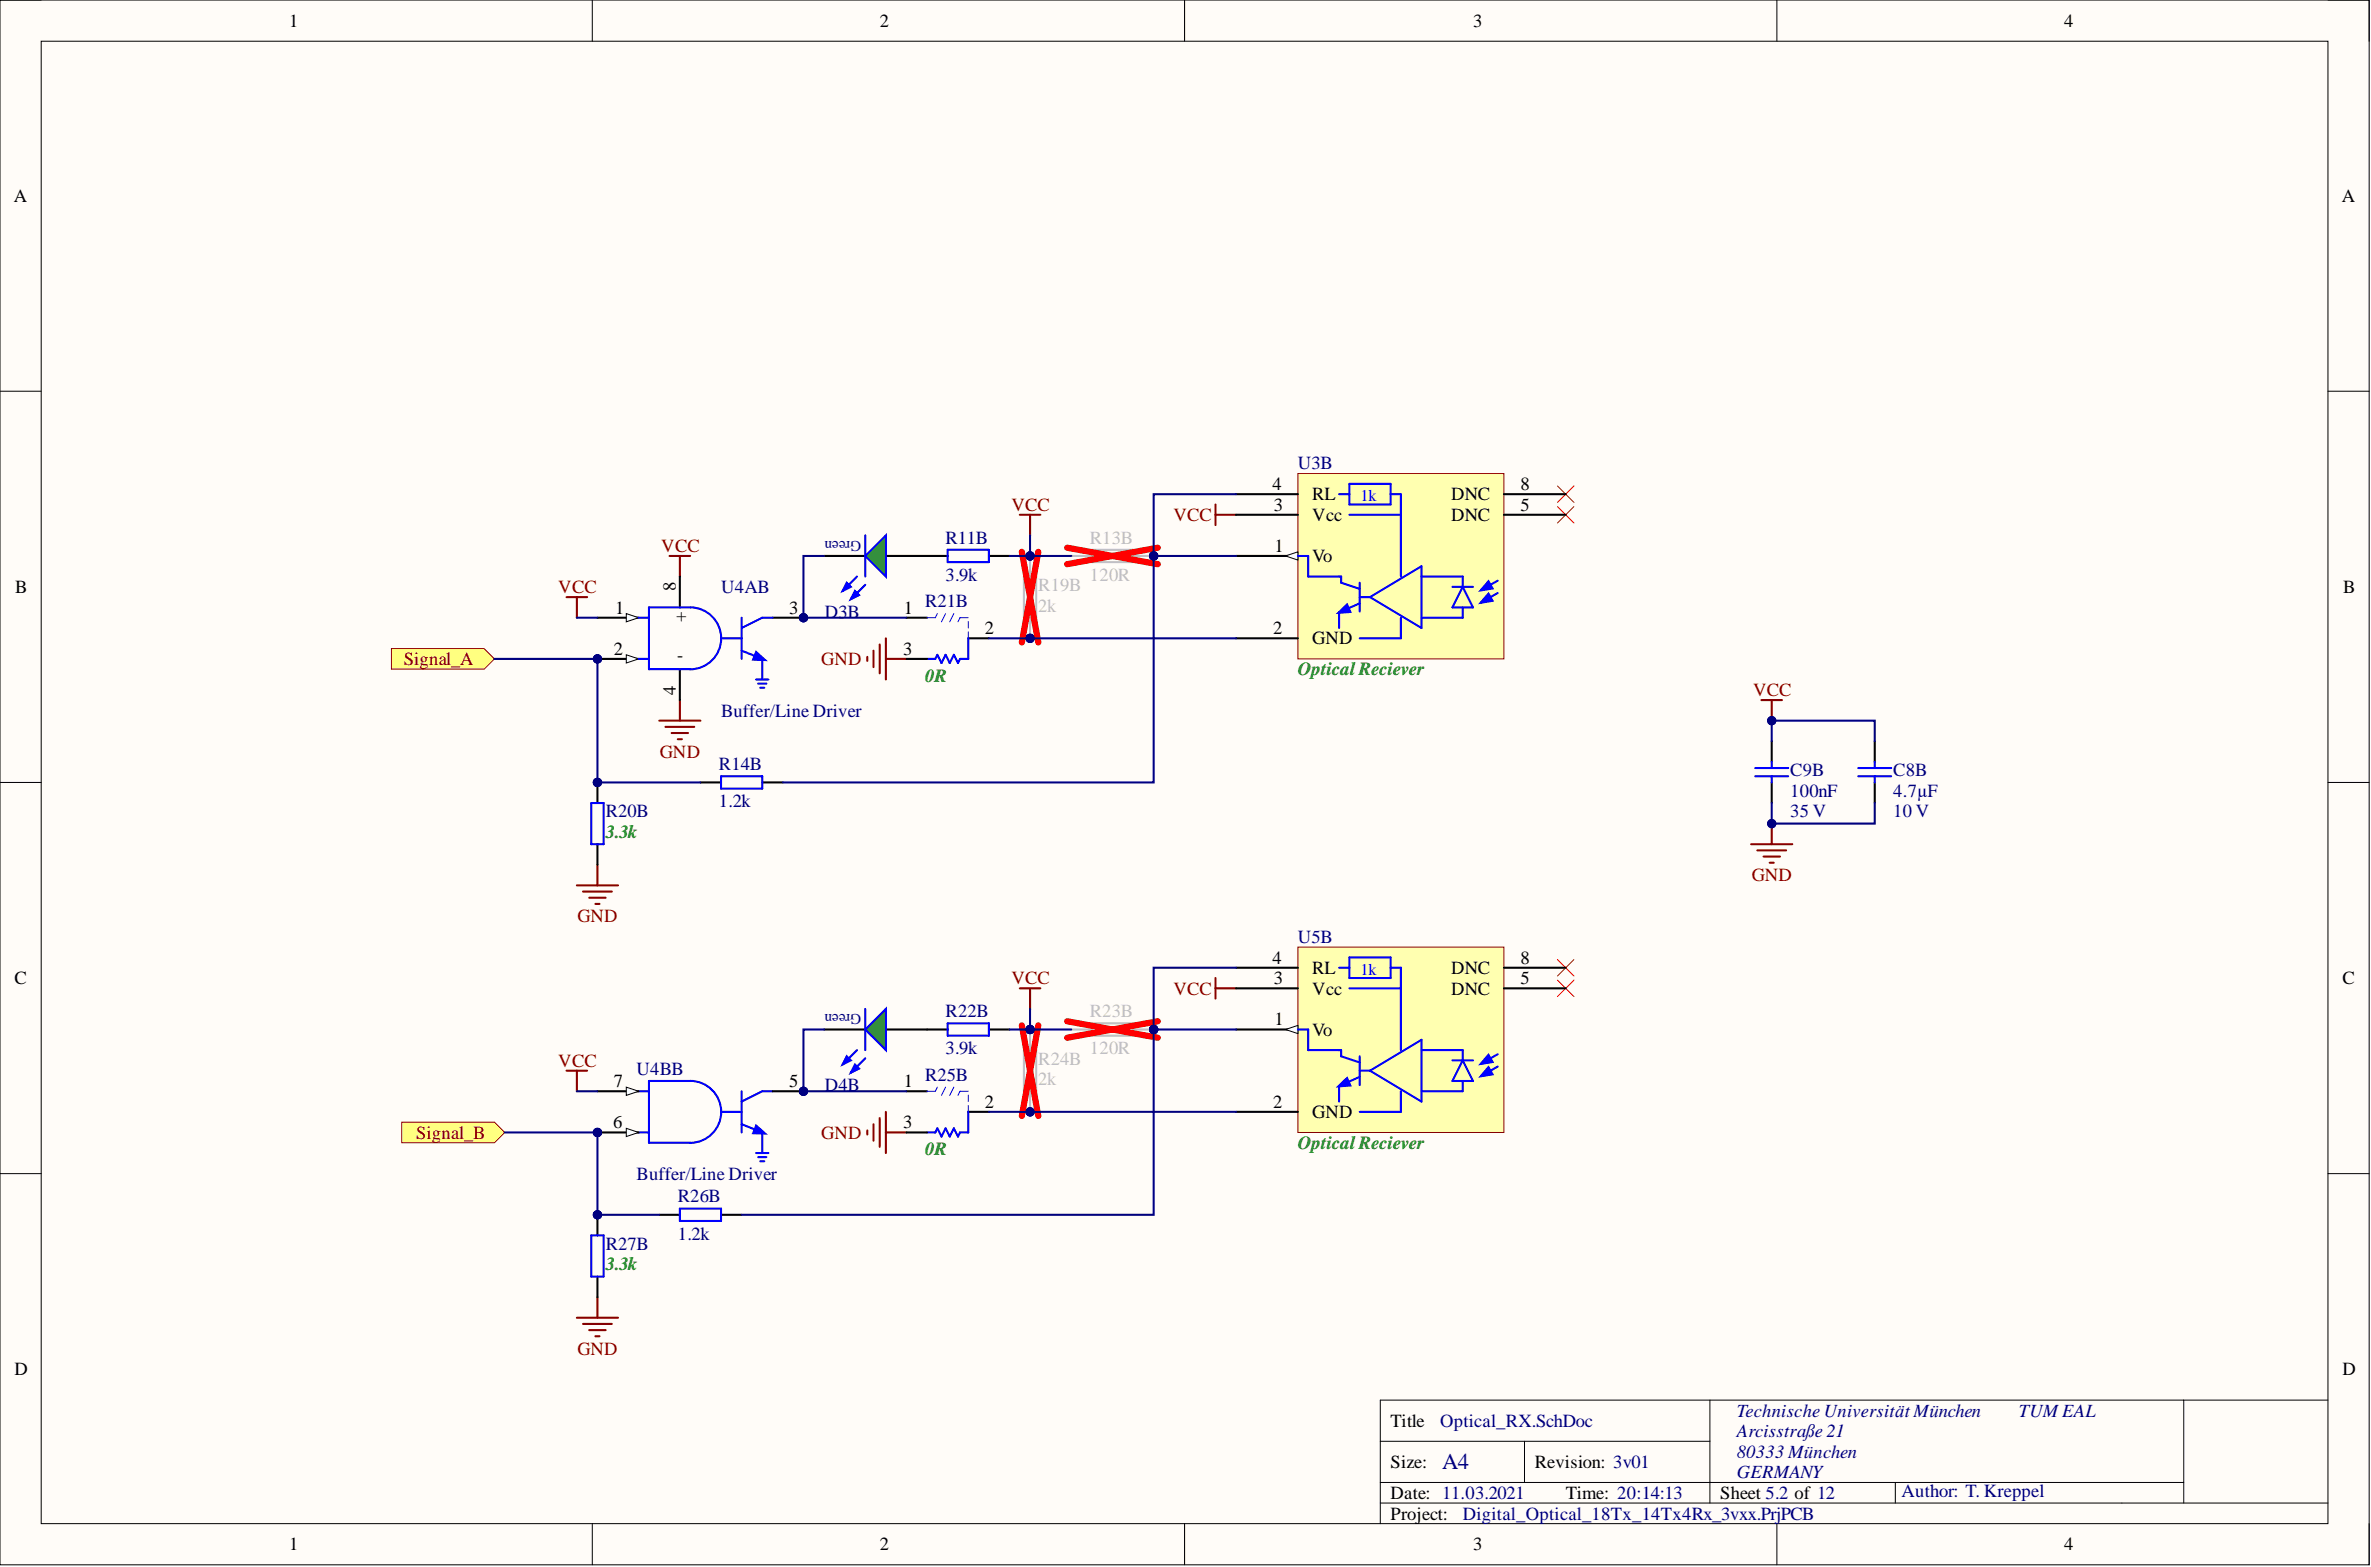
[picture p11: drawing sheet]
<svg xmlns="http://www.w3.org/2000/svg" width="292mm" height="193mm" viewBox="0 0 292 193" stroke-linecap="round" stroke-linejoin="round" font-family="sans-serif">
<defs><g id="words">
<text font-size="2.8" fill="#000080" x="177.7" y="181">A4</text>
<g font-size="2.3">
<text x="35.6" y="3.3">1</text>
<text x="108.4" y="3.3">2</text>
<text x="181.5" y="3.3">3</text>
<text x="254.3" y="3.3">4</text>
<text x="1.7" y="24.9">A</text>
<text x="288.5" y="24.9">A</text>
<text x="156.8" y="60.3">4</text>
<text x="156.9" y="62.9">3</text>
<text x="161.7" y="61.6">RL</text>
<text x="161.7" y="64.2">Vcc</text>
<text x="178.8" y="64.2">DNC</text>
<text x="178.8" y="61.6">DNC</text>
<text x="187.3" y="62.9">5</text>
<text x="187.3" y="60.3">8</text>
<text x="157" y="68">1</text>
<text x="161.7" y="69.2">Vo</text>
<text x="1.9" y="73">B</text>
<text x="75.8" y="75.6">1</text>
<text x="83.2" y="72.8" transform="rotate(-90 83.2 72.8)">8</text>
<text x="84.5" y="76.6" transform="rotate(-90 84.5 76.6)">+</text>
<text x="97.2" y="75.6">3</text>
<text x="111.3" y="75.6">1</text>
<text x="288.7" y="73">B</text>
<text x="75.6" y="80.6">2</text>
<text x="83.4" y="81.4">-</text>
<text x="111.3" y="80.6">3</text>
<text x="121.3" y="78.1">2</text>
<text x="156.9" y="78.1">2</text>
<text x="161.7" y="79.4">GND</text>
<text x="83.2" y="85.5" transform="rotate(-90 83.2 85.5)">4</text>
<text x="156.8" y="118.7">4</text>
<text x="161.7" y="119.9">RL</text>
<text x="178.8" y="119.9">DNC</text>
<text x="187.3" y="118.7">8</text>
<text x="1.8" y="121.2">C</text>
<text x="156.9" y="121.2">3</text>
<text x="161.7" y="122.5">Vcc</text>
<text x="178.8" y="122.5">DNC</text>
<text x="187.3" y="121.2">5</text>
<text x="288.6" y="121.2">C</text>
<text x="157" y="126.3">1</text>
<text x="161.7" y="127.5">Vo</text>
<text x="75.6" y="133.9">7</text>
<text x="97.2" y="133.9">5</text>
<text x="111.3" y="133.9">1</text>
<text x="121.3" y="136.4">2</text>
<text x="156.9" y="136.4">2</text>
<text x="161.7" y="137.7">GND</text>
<text x="75.5" y="138.9">6</text>
<text x="111.3" y="138.9">3</text>
<text x="1.8" y="169.4">D</text>
<text x="288.6" y="169.4">D</text>
<text x="171.3" y="175.7">Title</text>
<text x="171.3" y="180.8">Size:</text>
<text x="171.3" y="184.6">Date: 11.03.2021</text>
<text x="189.1" y="180.8">Revision: 3v01</text>
<text x="192.9" y="184.6">Time: 20:14:13</text>
<text x="211.9" y="184.6">Sheet 5.2 of 12</text>
<text x="35.6" y="190.9">1</text>
<text x="108.4" y="190.9">2</text>
<text x="171.3" y="187.1">Project:</text>
<text x="181.5" y="190.9">3</text>
<text x="254.3" y="190.9">4</text>
</g>
<g font-size="2.3" fill="#000080">
<text x="159.9" y="57.8">U3B</text>
<text x="116.5" y="66.9">R11B</text>
<text x="116.5" y="71.5">3.9k</text>
<text x="88.8" y="73">U4AB</text>
<text x="101.6" y="76.1">D3B</text>
<text x="114" y="74.8">R21B</text>
<text x="88.8" y="88.2">Buffer/Line Driver</text>
<text x="88.6" y="94.8">R14B</text>
<text x="220.6" y="95.6">C9B</text>
<text x="233.2" y="95.6">C8B</text>
<text x="74.6" y="100.7">R20B</text>
<text x="88.6" y="99.4">1.2k</text>
<text x="220.6" y="98.1">100nF</text>
<text x="220.6" y="100.7">35 V</text>
<text x="233.2" y="98.1">4.7µF</text>
<text x="233.2" y="100.7">10 V</text>
<text x="159.9" y="116.1">U5B</text>
<text x="116.5" y="125.3">R22B</text>
<text x="116.5" y="129.8">3.9k</text>
<text x="78.4" y="132.4">U4BB</text>
<text x="101.6" y="134.4">D4B</text>
<text x="114" y="133.1">R25B</text>
<text x="78.4" y="145.3">Buffer/Line Driver</text>
<text x="83.5" y="148.1">R26B</text>
<text x="74.6" y="153.9">R27B</text>
<text x="83.5" y="152.6">1.2k</text>
<text x="177.4" y="175.7">Optical_RX.SchDoc</text>
<text x="214" y="177">Arcisstraße 21</text>
<text x="214" y="179.5">80333 München</text>
<text x="214" y="174.4">Technische Universität München</text>
<text x="248.7" y="174.4">TUMEAL</text>
<text x="214" y="182.1">GERMANY</text>
<text x="234.3" y="184.3">Author: T. Kreppel</text>
<text x="180.2" y="187.1">Digital_Optical_18Tx_14Tx4Rx_3vxx.PrjPCB</text>
</g>
<g font-size="2.3" fill="#800000">
<text x="124.6" y="62.9">VCC</text>
<text x="144.6" y="64.2">VCC</text>
<text x="81.5" y="68">VCC</text>
<text x="68.8" y="73">VCC</text>
<text x="49.7" y="81.9">Signal_A</text>
<text x="101.2" y="81.9">GND</text>
<text x="216" y="85.7">VCC</text>
<text x="81.3" y="93.3">GND</text>
<text x="71.1" y="113.6">GND</text>
<text x="215.8" y="108.5">GND</text>
<text x="124.6" y="121.2">VCC</text>
<text x="144.6" y="122.5">VCC</text>
<text x="68.8" y="131.3">VCC</text>
<text x="51.3" y="140.2">Signal_B</text>
<text x="101.2" y="140.2">GND</text>
<text x="71.1" y="166.8">GND</text>
</g>
<g font-size="2.3" fill="#bfbebc">
<text x="134.3" y="66.9">R13B</text>
<text x="134.3" y="71.5">120R</text>
<text x="127.9" y="72.8">R19B</text>
<text x="127.9" y="75.3">2k</text>
<text x="134.3" y="125.3">R23B</text>
<text x="127.9" y="131.1">R24B</text>
<text x="134.3" y="129.8">120R</text>
<text x="127.9" y="133.6">2k</text>
</g>
<g font-size="2.3" fill="#008000">
<text x="114" y="83.9">0R</text>
<text x="159.9" y="83.2">Optical Reciever</text>
<text x="74.6" y="103.2">3.3k</text>
<text x="114" y="142.2">0R</text>
<text x="159.9" y="141.5">Optical Reciever</text>
<text x="74.6" y="156.4">3.3k</text>
</g>
<g font-size="2" fill="#00f">
<text x="167.6" y="61.7">1k</text>
<text x="167.6" y="120">1k</text>
</g>
<g font-size="1.9" fill="#000080">
<text x="106.1" y="66.6" transform="rotate(-180 106.1 66.6)">Green</text>
<text x="106.1" y="124.9" transform="rotate(-180 106.1 124.9)">Green</text>
</g>
</g></defs>
<path d="M0 0h291.9v192.7h-291.9z" fill-rule="evenodd" fill="#fffcf8"/>
<path d="M0 0h291.9v192.7h-291.9z" fill="none" stroke="#000" stroke-width=".12"/>
<path d="M5.1 5.1h281.7v182.5h-281.7z" fill-rule="evenodd" fill="#fffcf8"/>
<g fill="none" stroke="#000" stroke-width=".12">
<path d="M0 0h5.1M5.1 5.1h281.7v182.5h-281.7zM73 0v5.1M145.9 0v5.1M218.9 0v5.1M286.8 0h5.1v5.1M0 48.2h5.1M286.8 48.2h5.1M0 96.4h5.1M286.8 96.4h5.1M0 144.5h5.1M286.8 144.5h5.1"/>
<path d="M170 177.5h40.7M187.8 177.5v5.1M210.7 172.4v12.7M269 172.4v12.7M286.8 172.4h-116.8v15.2M73 187.6v5.1M145.9 187.6v5.1M170 185.1h116.8M170 182.6h99M218.9 187.6v5.1M233.5 182.6v2.5M291.9 187.6v5.1"/>
</g>
<path d="M191.9 59.8l2 2.1M193.9 59.8l-2 2.1M191.9 62.4l2 2M193.9 62.4l-2 2" fill="none" stroke="#f00" stroke-width=".12"/>
<path d="M218.3 91.3v2.5M218.3 96.4v2.5" fill="none" stroke="#000" stroke-width=".25"/>
<path d="M216.2 95.6h4.1M216.2 94.6h4.1M218.3 93.8v.8M218.3 95.6v.8" fill="none" stroke="#00f" stroke-width=".25"/>
<path d="M215.7 104h5.1M216.5 104.7h3.5M217.3 105.5h2M218 106.2h.5M218.3 101.4v2.6" fill="none" stroke="#800000" stroke-width=".25"/>
<circle cx="218.3" cy="101.4" r=".51" fill="#000080"/>
<circle cx="218.3" cy="101.4" r=".51" fill="none" stroke="#000080" stroke-width=".12"/>
<path d="M217 86.2h2.5M218.3 86.2v2.5" fill="none" stroke="#800000" stroke-width=".25"/>
<circle cx="218.3" cy="88.7" r=".51" fill="#000080"/>
<circle cx="218.3" cy="88.7" r=".51" fill="none" stroke="#000080" stroke-width=".12"/>
<g fill="none" stroke="#800000" stroke-width=".25">
<path d="M82.5 68.5h2.5M83.8 68.5v2.5M125.6 63.4h2.6M126.9 63.4v2.5M149.7 62.1v2.6M149.7 63.4h2.6M81.2 88.7h5.1M82 89.5h3.5M82.7 90.3h2.1M83.5 91h.5M83.8 86.2v2.5M71.1 109h5"/>
<path d="M71.8 109.8h3.6M72.6 110.6h2M73.3 111.3h.6M73.6 106.5v2.5"/>
</g>
<path d="M86.3 96.4h2.5M93.9 96.4h2.5" fill="none" stroke="#000" stroke-width=".25"/>
<path d="M88.8 95.6h5.1v1.5h-5.1z" fill="none" stroke="#00f" stroke-width=".25"/>
<path d="M48.2 79.9h11.4l1.3 1.2-1.3 1.3h-11.4z" fill-rule="evenodd" fill="#ffff80"/>
<path d="M48.2 79.9h11.4l1.3 1.2-1.3 1.3h-11.4z" fill="none" stroke="#800000" stroke-width=".12"/>
<path d="M69.8 73.5h2.5M71.1 73.5v2.6" fill="none" stroke="#800000" stroke-width=".25"/>
<path d="M101.5 126.8h5.1M109.1 126.8h5.1" fill="none" stroke="#000" stroke-width=".25"/>
<path d="M106.6 126.8l2.5-2.6v5.1z" fill="#00bf00"/>
<path d="M105.6 129.3l-1.8 1.8M106.6 126.8l2.5-2.6v5.1z" fill="none" stroke="#00f" stroke-width=".25"/>
<path d="M104.3 130.1l.5 .5-1 .5z" fill="#00f"/>
<path d="M104.3 130.1l.5 .5-1 .5zM106.6 124.2v5.1M106.6 130.3l-1.8 1.8" fill="none" stroke="#00f" stroke-width=".25"/>
<path d="M105.3 131.1l.5 .5-1 .5z" fill="#00f"/>
<path d="M105.3 131.1l.5 .5-1 .5z" fill="none" stroke="#00f" stroke-width=".25"/>
<path d="M125.6 121.7h2.6M126.9 121.7v2.5" fill="none" stroke="#800000" stroke-width=".25"/>
<path d="M191.9 118.2l2 2M193.9 118.2l-2 2M191.9 120.7l2 2M193.9 120.7l-2 2" fill="none" stroke="#f00" stroke-width=".12"/>
<path d="M49.5 138.2h11.4l1.3 1.3-1.3 1.2h-11.4z" fill-rule="evenodd" fill="#ffff80"/>
<path d="M49.5 138.2h11.4l1.3 1.3-1.3 1.2h-11.4z" fill="none" stroke="#800000" stroke-width=".12"/>
<g fill="none" stroke="#800000" stroke-width=".25">
<path d="M69.8 131.9h2.5M71.1 131.9v2.5M106.9 139.2v.5M107.6 138.4v2.1M108.4 137.7v3.5M109.1 136.9v5.1M109.1 139.5h2.6M149.7 120.4v2.6M149.7 121.7h2.6M73.6 159.7v2.6M71.1 162.3h5M71.8 163h3.6"/>
<path d="M72.6 163.8h2M73.3 164.6h.6"/>
</g>
<path d="M81.2 149.6h2.6M88.8 149.6h2.6" fill="none" stroke="#000" stroke-width=".25"/>
<path d="M83.8 148.8h5v1.6h-5z" fill="none" stroke="#00f" stroke-width=".25"/>
<path d="M159.9 58.3h25.4v22.8h-25.4z" fill-rule="evenodd" fill="#ffffb0"/>
<path d="M159.9 58.3h25.4v22.8h-25.4z" fill="none" stroke="#800000" stroke-width=".12"/>
<path d="M152.3 60.9h7.6M152.3 63.4h7.6M152.3 78.6h7.6M152.3 68.5h7.6" fill="none" stroke="#000" stroke-width=".25"/>
<path d="M158.4 68.5l1.5-.5v1z" fill="#f8fcff"/>
<path d="M158.4 68.5l1.5-.5v1z" fill="none" stroke="#000" stroke-width=".12"/>
<path d="M185.3 63.4h7.6M185.3 60.9h7.6" fill="none" stroke="#000" stroke-width=".25"/>
<path d="M165 60.9h1.2M165.2 71.8l2.3 .7M167.5 73.5h1.3M167.5 71.8v3.5M167.5 74.3l-2.3 1M168.8 73.5l6.3-3.8v7.6zM171.3 60.9h1.3v10.1M172.6 76.1v2.5h-5.1" fill="none" stroke="#00f" stroke-width=".25"/>
<path d="M164.9 75.5l1.1-1.1 .4 1z" fill="#00f"/>
<path d="M164.9 75.5l1.1-1.1 .4 1zM165 71h.2v.8M165 75.6v1.7M175.1 71h5.1v1.3M178.9 72.3h2.6M180.2 74.8v1.3h-5.1M180.2 72.3l1.3 2.5h-2.6zM184.5 71.5l-1.8 1" fill="none" stroke="#00f" stroke-width=".25"/>
<path d="M183.4 71.6l.5 .9-1.5 .2z" fill="#00f"/>
<path d="M183.4 71.6l.5 .9-1.5 .2zM184.5 73l-1.8 1" fill="none" stroke="#00f" stroke-width=".25"/>
<path d="M183.4 73.1l.5 .9-1.5 .2z" fill="#00f"/>
<path d="M166.2 59.6h5.1v2.5h-5.1zM159.9 68.5h1.3v2.5h3.8M166.2 63.4h6.4M183.4 73.1l.5 .9-1.5 .2z" fill="none" stroke="#00f" stroke-width=".25"/>
<path d="M159.9 116.6h25.4v22.9h-25.4z" fill-rule="evenodd" fill="#ffffb0"/>
<path d="M159.9 116.6h25.4v22.9h-25.4z" fill="none" stroke="#800000" stroke-width=".12"/>
<path d="M152.3 119.2h7.6M152.3 121.7h7.6M152.3 136.9h7.6M152.3 126.8h7.6" fill="none" stroke="#000" stroke-width=".25"/>
<path d="M158.4 126.8l1.5-.5v1z" fill="#f8fcff"/>
<path d="M158.4 126.8l1.5-.5v1z" fill="none" stroke="#000" stroke-width=".12"/>
<path d="M185.3 119.2h7.6M185.3 121.7h7.6" fill="none" stroke="#000" stroke-width=".25"/>
<path d="M165 119.2h1.2M171.3 119.2h1.3v10.1M165.2 130.1l2.3 .7M167.5 131.9h1.3M167.5 130.1v3.5M167.5 132.6l-2.3 1M168.8 131.9l6.3-3.9v7.7zM172.6 134.4v2.5h-5.1" fill="none" stroke="#00f" stroke-width=".25"/>
<path d="M164.9 133.8l1.1-1 .4 .9z" fill="#00f"/>
<path d="M164.9 133.8l1.1-1 .4 .9zM165 129.3h.2v.8M165 133.9v1.8M175.1 129.3h5.1v1.3M178.9 130.6h2.6M180.2 133.1v1.3h-5.1M180.2 130.6l1.3 2.5h-2.6zM184.5 129.8l-1.8 1" fill="none" stroke="#00f" stroke-width=".25"/>
<path d="M183.4 129.9l.5 .9-1.5 .2z" fill="#00f"/>
<path d="M183.4 129.9l.5 .9-1.5 .2zM184.5 131.3l-1.8 1.1" fill="none" stroke="#00f" stroke-width=".25"/>
<path d="M183.4 131.4l.5 .9-1.5 .2z" fill="#00f"/>
<path d="M166.2 117.9h5.1v2.5h-5.1zM159.9 126.8h1.3v2.5h3.8M166.2 121.7h6.4M183.4 131.4l.5 .9-1.5 .2z" fill="none" stroke="#00f" stroke-width=".25"/>
<circle cx="73.6" cy="81.1" r=".51" fill="#000080"/>
<circle cx="73.6" cy="81.1" r=".51" fill="none" stroke="#000080" stroke-width=".12"/>
<circle cx="99" cy="76.1" r=".51" fill="#000080"/>
<circle cx="99" cy="76.1" r=".51" fill="none" stroke="#000080" stroke-width=".12"/>
<path d="M73.6 76.1h5.1" fill="none" stroke="#000" stroke-width=".25"/>
<path d="M77.2 75.6l1.5 .5-1.5 .5z" fill="#f8fcff"/>
<path d="M77.2 75.6l1.5 .5-1.5 .5z" fill="none" stroke="#000" stroke-width=".12"/>
<path d="M73.6 81.1h5.1" fill="none" stroke="#000" stroke-width=".25"/>
<path d="M77.2 80.6l1.5 .5-1.5 .5z" fill="#f8fcff"/>
<path d="M77.2 80.6l1.5 .5-1.5 .5z" fill="none" stroke="#000" stroke-width=".12"/>
<circle cx="73.6" cy="81.1" r=".51" fill="#000080"/>
<circle cx="73.6" cy="81.1" r=".51" fill="none" stroke="#000080" stroke-width=".12"/>
<path d="M95.2 76.1h3.8" fill="none" stroke="#000" stroke-width=".25"/>
<circle cx="99" cy="76.1" r=".51" fill="#000080"/>
<circle cx="99" cy="76.1" r=".51" fill="none" stroke="#000080" stroke-width=".12"/>
<path d="M83.8 71v3.8M83.8 82.4v3.8" fill="none" stroke="#000" stroke-width=".25"/>
<path d="M78.7 76.1h1.2M85 74.8h-5.1v7.6h5.1M88.8 78.6h2.6M91.4 76.1v5M93.9 76.1l-2.5 1.2M78.7 81.1h1.2M91.4 80.1l2.5 1" fill="none" stroke="#00f" stroke-width=".25"/>
<path d="M93.2 80.3l1.1 1-1.5-.1z" fill="#00f"/>
<path d="M85 74.8a3.8 3.8 0 0 1 3.8 3.8 3.8 3.8 0 0 1-3.8 3.8M93.9 76.1h1.3M93.1 83.7h1.6M93.2 80.3l1.1 1-1.5-.1zM93.4 84.2h1M93.7 84.7h.5M93.9 81.1v2.6" fill="none" stroke="#00f" stroke-width=".25"/>
<circle cx="99" cy="134.4" r=".51" fill="#000080"/>
<circle cx="99" cy="134.4" r=".51" fill="none" stroke="#000080" stroke-width=".12"/>
<circle cx="73.6" cy="139.5" r=".51" fill="#000080"/>
<circle cx="73.6" cy="139.5" r=".51" fill="none" stroke="#000080" stroke-width=".12"/>
<path d="M78.7 134.4h1.2M78.7 139.5h1.2M85 133.1h-5.1v7.6h5.1M88.8 136.9h2.6M91.4 134.4v5.1M91.4 138.4l2.5 1.1M93.9 134.4l-2.5 1.3" fill="none" stroke="#00f" stroke-width=".25"/>
<path d="M93.2 138.6l1.1 1h-1.5z" fill="#00f"/>
<path d="M85 133.1a3.8 3.8 0 0 1 3.8 3.8 3.8 3.8 0 0 1-3.8 3.8M93.2 138.6l1.1 1h-1.5zM93.9 134.4h1.3M93.9 139.5v2.5M93.1 142h1.6M93.4 142.5h1M93.7 143h.5" fill="none" stroke="#00f" stroke-width=".25"/>
<path d="M95.2 134.4h3.8" fill="none" stroke="#000" stroke-width=".25"/>
<circle cx="99" cy="134.4" r=".51" fill="#000080"/>
<circle cx="99" cy="134.4" r=".51" fill="none" stroke="#000080" stroke-width=".12"/>
<path d="M73.6 139.5h5.1" fill="none" stroke="#000" stroke-width=".25"/>
<path d="M77.2 138.9l1.5 .6-1.5 .5z" fill="#f8fcff"/>
<path d="M77.2 138.9l1.5 .6-1.5 .5z" fill="none" stroke="#000" stroke-width=".12"/>
<circle cx="73.6" cy="139.5" r=".51" fill="#000080"/>
<circle cx="73.6" cy="139.5" r=".51" fill="none" stroke="#000080" stroke-width=".12"/>
<path d="M73.6 134.4h5.1" fill="none" stroke="#000" stroke-width=".25"/>
<path d="M77.2 133.9l1.5 .5-1.5 .5z" fill="#f8fcff"/>
<path d="M77.2 133.9l1.5 .5-1.5 .5z" fill="none" stroke="#000" stroke-width=".12"/>
<path d="M101.5 68.5h5.1M109.1 68.5h5.1" fill="none" stroke="#000" stroke-width=".25"/>
<path d="M106.6 68.5l2.5-2.6v5.1z" fill="#00bf00"/>
<path d="M105.6 71l-1.8 1.8M106.6 68.5l2.5-2.6v5.1z" fill="none" stroke="#00f" stroke-width=".25"/>
<path d="M104.3 71.8l.5 .5-1 .5z" fill="#00f"/>
<path d="M104.3 71.8l.5 .5-1 .5zM106.6 65.9v5.1M106.6 72l-1.8 1.8" fill="none" stroke="#00f" stroke-width=".25"/>
<path d="M105.3 72.8l.5 .5-1 .5z" fill="#00f"/>
<path d="M105.3 72.8l.5 .5-1 .5zM116.7 67.7h5.1v1.5h-5.1z" fill="none" stroke="#00f" stroke-width=".25"/>
<path d="M108.4 79.4v3.5M109.1 78.6v5.1M106.9 80.9v.5M107.6 80.1v2.1M109.1 81.1h2.6" fill="none" stroke="#800000" stroke-width=".25"/>
<path d="M114.2 68.5h2.5M121.8 68.5h2.6" fill="none" stroke="#000" stroke-width=".25"/>
<circle cx="126.9" cy="78.6" r=".51" fill="#000080"/>
<circle cx="126.9" cy="78.6" r=".51" fill="none" stroke="#000080" stroke-width=".12"/>
<circle cx="126.9" cy="68.5" r=".51" fill="#000080"/>
<circle cx="126.9" cy="68.5" r=".51" fill="none" stroke="#000080" stroke-width=".12"/>
<path d="M126.9 76.1v2.5" fill="none" stroke="#bfbebc" stroke-width=".25"/>
<circle cx="126.9" cy="78.6" r=".51" fill="#000080"/>
<circle cx="126.9" cy="78.6" r=".51" fill="none" stroke="#000080" stroke-width=".12"/>
<path d="M126.9 68.5v2.5" fill="none" stroke="#bfbebc" stroke-width=".25"/>
<circle cx="126.9" cy="68.5" r=".51" fill="#000080"/>
<circle cx="126.9" cy="68.5" r=".51" fill="none" stroke="#000080" stroke-width=".12"/>
<path d="M126.1 71h1.6v5.1h-1.6z" fill="none" stroke="#bfbebc" stroke-width=".25"/>
<path d="M125.9 68l2 11.1M127.9 68l-2 11.1" fill="none" stroke="#f00" stroke-width=".76"/>
<circle cx="73.6" cy="96.4" r=".51" fill="#000080"/>
<circle cx="73.6" cy="96.4" r=".51" fill="none" stroke="#000080" stroke-width=".12"/>
<path d="M73.6 96.4v2.5M73.6 104v2.5" fill="none" stroke="#000" stroke-width=".25"/>
<circle cx="73.6" cy="96.4" r=".51" fill="#000080"/>
<circle cx="73.6" cy="96.4" r=".51" fill="none" stroke="#000080" stroke-width=".12"/>
<path d="M72.8 98.9h1.6v5.1h-1.6z" fill="none" stroke="#00f" stroke-width=".25"/>
<circle cx="142.1" cy="68.5" r=".51" fill="#000080"/>
<circle cx="142.1" cy="68.5" r=".51" fill="none" stroke="#000080" stroke-width=".12"/>
<path d="M132 68.5h2.5M139.6 68.5h2.5" fill="none" stroke="#bfbebc" stroke-width=".25"/>
<circle cx="142.1" cy="68.5" r=".51" fill="#000080"/>
<circle cx="142.1" cy="68.5" r=".51" fill="none" stroke="#000080" stroke-width=".12"/>
<path d="M134.5 67.7h5.1v1.5h-5.1z" fill="none" stroke="#bfbebc" stroke-width=".25"/>
<path d="M131.5 67.4l11.1 2.1M142.6 67.4l-11.1 2.1" fill="none" stroke="#f00" stroke-width=".76"/>
<path d="M231 91.3v2.5M231 96.4v2.5M114.2 126.8h2.5M121.8 126.8h2.6" fill="none" stroke="#000" stroke-width=".25"/>
<path d="M228.9 95.6h4.1M228.9 94.6h4.1M231 93.8v.8M231 95.6v.8M116.7 126h5.1v1.5h-5.1z" fill="none" stroke="#00f" stroke-width=".25"/>
<circle cx="126.9" cy="136.9" r=".51" fill="#000080"/>
<circle cx="126.9" cy="136.9" r=".51" fill="none" stroke="#000080" stroke-width=".12"/>
<circle cx="126.9" cy="126.8" r=".51" fill="#000080"/>
<circle cx="126.9" cy="126.8" r=".51" fill="none" stroke="#000080" stroke-width=".12"/>
<path d="M126.9 134.4v2.5" fill="none" stroke="#bfbebc" stroke-width=".25"/>
<circle cx="126.9" cy="136.9" r=".51" fill="#000080"/>
<circle cx="126.9" cy="136.9" r=".51" fill="none" stroke="#000080" stroke-width=".12"/>
<path d="M126.9 126.8v2.5" fill="none" stroke="#bfbebc" stroke-width=".25"/>
<circle cx="126.9" cy="126.8" r=".51" fill="#000080"/>
<circle cx="126.9" cy="126.8" r=".51" fill="none" stroke="#000080" stroke-width=".12"/>
<path d="M126.1 129.3h1.6v5.1h-1.6z" fill="none" stroke="#bfbebc" stroke-width=".25"/>
<path d="M125.9 126.3l2 11.1M127.9 126.3l-2 11.1" fill="none" stroke="#f00" stroke-width=".76"/>
<circle cx="142.1" cy="126.8" r=".51" fill="#000080"/>
<circle cx="142.1" cy="126.8" r=".51" fill="none" stroke="#000080" stroke-width=".12"/>
<path d="M132 126.8h2.5M139.6 126.8h2.5" fill="none" stroke="#bfbebc" stroke-width=".25"/>
<circle cx="142.1" cy="126.8" r=".51" fill="#000080"/>
<circle cx="142.1" cy="126.8" r=".51" fill="none" stroke="#000080" stroke-width=".12"/>
<path d="M134.5 126h5.1v1.5h-5.1z" fill="none" stroke="#bfbebc" stroke-width=".25"/>
<path d="M131.5 125.8l11.1 2M142.6 125.8l-11.1 2" fill="none" stroke="#f00" stroke-width=".76"/>
<circle cx="73.6" cy="149.6" r=".51" fill="#000080"/>
<circle cx="73.6" cy="149.6" r=".51" fill="none" stroke="#000080" stroke-width=".12"/>
<path d="M73.6 149.6v2.5M73.6 157.2v2.5" fill="none" stroke="#000" stroke-width=".25"/>
<circle cx="73.6" cy="149.6" r=".51" fill="#000080"/>
<circle cx="73.6" cy="149.6" r=".51" fill="none" stroke="#000080" stroke-width=".12"/>
<path d="M119.3 78.6v2.5h-1l-.3 .5-.5-1-.5 1-.5-1-.5 1-.5-1-.3 .5h-1M119.3 136.9v2.6h-1l-.3 .5-.5-1.1-.5 1.1-.5-1.1-.5 1.1-.5-1.1-.3 .6h-1M72.8 152.1h1.6v5.1h-1.6z" fill="none" stroke="#00f" stroke-width=".25"/>
<path d="M111.7 76.1h2.5M119.3 78.6h2.5M111.7 81.1h2.5M111.7 134.4h2.5M111.7 139.5h2.5M119.3 136.9h2.5" fill="none" stroke="#000" stroke-width=".25"/>
<path d="M115.5 75.6l-.3 .5h-1M116.5 75.6l-.5 1M117.5 75.6l-.5 1M119.3 76.1h-1l-.3 .5M119.3 76.5v.8M119.3 77.8v.8M115.5 133.9l-.3 .5h-1M116.5 133.9l-.5 1M117.5 133.9l-.5 1M119.3 134.9v.8M119.3 136.1v.8M119.3 134.4h-1l-.3 .5" fill="none" stroke="#00f" stroke-width=".12"/>
<path d="M126.9 124.2v2.6" fill="none" stroke="#000080" stroke-width=".25"/>
<circle cx="126.9" cy="126.8" r=".51" fill="#000080"/>
<circle cx="126.9" cy="126.8" r=".51" fill="none" stroke="#000080" stroke-width=".12"/>
<path d="M62.2 139.5h11.4v10.1h7.6" fill="none" stroke="#000080" stroke-width=".25"/>
<circle cx="73.6" cy="139.5" r=".51" fill="#000080"/>
<circle cx="73.6" cy="139.5" r=".51" fill="none" stroke="#000080" stroke-width=".12"/>
<circle cx="73.6" cy="149.6" r=".51" fill="#000080"/>
<circle cx="73.6" cy="149.6" r=".51" fill="none" stroke="#000080" stroke-width=".12"/>
<path d="M60.9 81.1h12.7v15.3h12.7M71.1 134.4h2.5" fill="none" stroke="#000080" stroke-width=".25"/>
<circle cx="73.6" cy="96.4" r=".51" fill="#000080"/>
<circle cx="73.6" cy="96.4" r=".51" fill="none" stroke="#000080" stroke-width=".12"/>
<circle cx="73.6" cy="81.1" r=".51" fill="#000080"/>
<circle cx="73.6" cy="81.1" r=".51" fill="none" stroke="#000080" stroke-width=".12"/>
<path d="M71.1 76.1h2.5M142.1 126.8v22.8h-50.7" fill="none" stroke="#000080" stroke-width=".25"/>
<circle cx="142.1" cy="126.8" r=".51" fill="#000080"/>
<circle cx="142.1" cy="126.8" r=".51" fill="none" stroke="#000080" stroke-width=".12"/>
<path d="M152.3 68.5h-10.2v27.9h-45.7" fill="none" stroke="#000080" stroke-width=".25"/>
<circle cx="142.1" cy="68.5" r=".51" fill="#000080"/>
<circle cx="142.1" cy="68.5" r=".51" fill="none" stroke="#000080" stroke-width=".12"/>
<path d="M101.5 126.8h-2.5v7.6h12.7" fill="none" stroke="#000080" stroke-width=".25"/>
<circle cx="99" cy="134.4" r=".51" fill="#000080"/>
<circle cx="99" cy="134.4" r=".51" fill="none" stroke="#000080" stroke-width=".12"/>
<path d="M101.5 68.5h-2.5v7.6h12.7" fill="none" stroke="#000080" stroke-width=".25"/>
<circle cx="99" cy="76.1" r=".51" fill="#000080"/>
<circle cx="99" cy="76.1" r=".51" fill="none" stroke="#000080" stroke-width=".12"/>
<path d="M121.8 136.9h30.5" fill="none" stroke="#000080" stroke-width=".25"/>
<circle cx="126.9" cy="136.9" r=".51" fill="#000080"/>
<circle cx="126.9" cy="136.9" r=".51" fill="none" stroke="#000080" stroke-width=".12"/>
<path d="M121.8 78.6h30.5" fill="none" stroke="#000080" stroke-width=".25"/>
<circle cx="126.9" cy="78.6" r=".51" fill="#000080"/>
<circle cx="126.9" cy="78.6" r=".51" fill="none" stroke="#000080" stroke-width=".12"/>
<path d="M124.4 126.8h7.6" fill="none" stroke="#000080" stroke-width=".25"/>
<circle cx="126.9" cy="126.8" r=".51" fill="#000080"/>
<circle cx="126.9" cy="126.8" r=".51" fill="none" stroke="#000080" stroke-width=".12"/>
<path d="M124.4 68.5h7.6" fill="none" stroke="#000080" stroke-width=".25"/>
<circle cx="126.9" cy="68.5" r=".51" fill="#000080"/>
<circle cx="126.9" cy="68.5" r=".51" fill="none" stroke="#000080" stroke-width=".12"/>
<path d="M142.1 126.8h10.2" fill="none" stroke="#000080" stroke-width=".25"/>
<circle cx="142.1" cy="126.8" r=".51" fill="#000080"/>
<circle cx="142.1" cy="126.8" r=".51" fill="none" stroke="#000080" stroke-width=".12"/>
<path d="M152.3 119.2h-10.2v7.6" fill="none" stroke="#000080" stroke-width=".25"/>
<circle cx="142.1" cy="126.8" r=".51" fill="#000080"/>
<circle cx="142.1" cy="126.8" r=".51" fill="none" stroke="#000080" stroke-width=".12"/>
<path d="M152.3 60.9h-10.2v7.6" fill="none" stroke="#000080" stroke-width=".25"/>
<circle cx="142.1" cy="68.5" r=".51" fill="#000080"/>
<circle cx="142.1" cy="68.5" r=".51" fill="none" stroke="#000080" stroke-width=".12"/>
<path d="M218.3 98.9v2.5h12.7v-2.5" fill="none" stroke="#000080" stroke-width=".25"/>
<circle cx="218.3" cy="101.4" r=".51" fill="#000080"/>
<circle cx="218.3" cy="101.4" r=".51" fill="none" stroke="#000080" stroke-width=".12"/>
<path d="M218.3 91.3v-2.6h12.7v2.6" fill="none" stroke="#000080" stroke-width=".25"/>
<circle cx="218.3" cy="88.7" r=".51" fill="#000080"/>
<circle cx="218.3" cy="88.7" r=".51" fill="none" stroke="#000080" stroke-width=".12"/>
<path d="M126.9 65.9v2.6" fill="none" stroke="#000080" stroke-width=".25"/>
<circle cx="126.9" cy="68.5" r=".51" fill="#000080"/>
<circle cx="126.9" cy="68.5" r=".51" fill="none" stroke="#000080" stroke-width=".12"/>
<use href="#words"/>
</svg>
